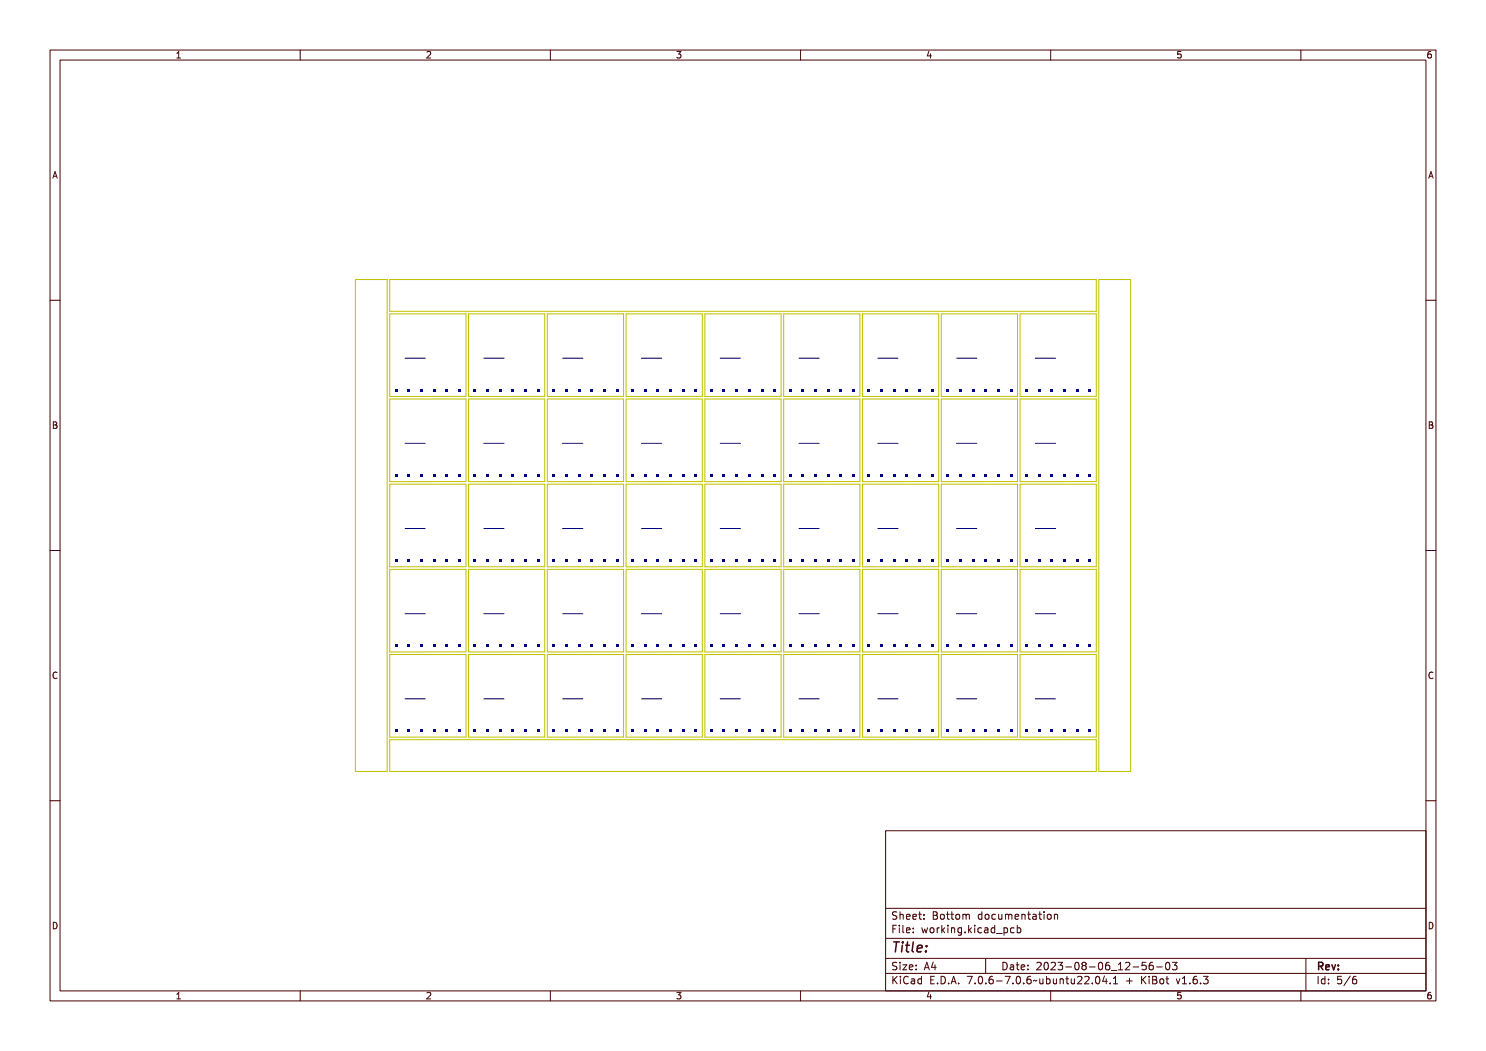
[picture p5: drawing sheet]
<svg xmlns="http://www.w3.org/2000/svg" width="297mm" height="210mm" viewBox="0 0 297 210" stroke-linecap="round" stroke-linejoin="round" font-family="sans-serif">
<defs><g id="words">
<text font-size="2.7" fill="#480000" x="178" y="190.3">Title:</text>
<g font-size="2" fill="#480000">
<text x="178" y="183.7">Sheet: Bottom documentation</text>
<text x="178" y="186.5">File: working.kicad_pcb</text>
<text x="178" y="193.9">Size: A4</text>
<text x="178" y="196.6">KiCad E.D.A. 7.0.6-7.0.6~ubuntu22.04.1 + KiBot v1.6.3</text>
<text x="200" y="193.9">Date: 2023-08-06_12-56-03</text>
<text x="263" y="196.6">Id: 5/6</text>
<text x="263" y="193.9">Rev:</text>
</g>
<g font-size="1.7" fill="#480000">
<text x="35" y="11.7">1</text>
<text x="85" y="11.7">2</text>
<text x="135" y="11.7">3</text>
<text x="185" y="11.7">4</text>
<text x="235" y="11.7">5</text>
<text x="285" y="11.7">6</text>
<text x="10.5" y="35.7">A</text>
<text x="285.5" y="35.7">A</text>
<text x="10.5" y="85.6">B</text>
<text x="285.5" y="85.6">B</text>
<text x="10.5" y="135.7">C</text>
<text x="285.5" y="135.7">C</text>
<text x="10.5" y="185.6">D</text>
<text x="285.5" y="185.6">D</text>
<text x="35" y="199.7">1</text>
<text x="85" y="199.7">2</text>
<text x="135" y="199.7">3</text>
<text x="185" y="199.7">4</text>
<text x="235" y="199.7">5</text>
<text x="285" y="199.7">6</text>
</g>
</g></defs>
<g fill="#000084">
<path d="M107.4 77.7h.5v.5h-.5z" fill-rule="evenodd"/>
<path d="M104.8 77.7h.5v.5h-.5z" fill-rule="evenodd"/>
<path d="M102.3 77.7h.5v.5h-.5z" fill-rule="evenodd"/>
<path d="M99.7 77.7h.5v.5h-.5z" fill-rule="evenodd"/>
<path d="M97.2 77.7h.5v.5h-.5z" fill-rule="evenodd"/>
<path d="M94.7 77.7h.5v.5h-.5z" fill-rule="evenodd"/>
<path d="M123.1 128.8h.5v.5h-.5z" fill-rule="evenodd"/>
<path d="M120.6 128.8h.5v.5h-.5z" fill-rule="evenodd"/>
<path d="M118 128.8h.5v.5h-.5z" fill-rule="evenodd"/>
<path d="M115.5 128.8h.5v.5h-.5z" fill-rule="evenodd"/>
<path d="M112.9 128.8h.5v.5h-.5z" fill-rule="evenodd"/>
<path d="M110.4 128.8h.5v.5h-.5z" fill-rule="evenodd"/>
<path d="M186.1 128.8h.5v.5h-.5z" fill-rule="evenodd"/>
<path d="M183.6 128.8h.5v.5h-.5z" fill-rule="evenodd"/>
<path d="M181 128.8h.5v.5h-.5z" fill-rule="evenodd"/>
<path d="M178.5 128.8h.5v.5h-.5z" fill-rule="evenodd"/>
<path d="M175.9 128.8h.5v.5h-.5z" fill-rule="evenodd"/>
<path d="M173.4 128.8h.5v.5h-.5z" fill-rule="evenodd"/>
<path d="M154.6 111.7h.5v.5h-.5z" fill-rule="evenodd"/>
<path d="M152.1 111.7h.5v.5h-.5z" fill-rule="evenodd"/>
<path d="M149.5 111.7h.5v.5h-.5z" fill-rule="evenodd"/>
<path d="M147 111.7h.5v.5h-.5z" fill-rule="evenodd"/>
<path d="M144.4 111.7h.5v.5h-.5z" fill-rule="evenodd"/>
<path d="M141.9 111.7h.5v.5h-.5z" fill-rule="evenodd"/>
<path d="M170.3 145.8h.6v.5h-.6z" fill-rule="evenodd"/>
<path d="M167.8 145.8h.5v.5h-.5z" fill-rule="evenodd"/>
<path d="M165.3 145.8h.5v.5h-.5z" fill-rule="evenodd"/>
<path d="M162.7 145.8h.5v.5h-.5z" fill-rule="evenodd"/>
<path d="M160.2 145.8h.5v.5h-.5z" fill-rule="evenodd"/>
<path d="M157.6 145.8h.6v.5h-.6z" fill-rule="evenodd"/>
<path d="M217.6 111.7h.5v.5h-.5z" fill-rule="evenodd"/>
<path d="M215 111.7h.6v.5h-.6z" fill-rule="evenodd"/>
<path d="M212.5 111.7h.5v.5h-.5z" fill-rule="evenodd"/>
<path d="M210 111.7h.5v.5h-.5z" fill-rule="evenodd"/>
<path d="M207.4 111.7h.5v.5h-.5z" fill-rule="evenodd"/>
<path d="M204.9 111.7h.5v.5h-.5z" fill-rule="evenodd"/>
<path d="M91.6 145.8h.5v.5h-.5z" fill-rule="evenodd"/>
<path d="M89.1 145.8h.5v.5h-.5z" fill-rule="evenodd"/>
<path d="M86.5 145.8h.5v.5h-.5z" fill-rule="evenodd"/>
<path d="M84 145.8h.5v.5h-.5z" fill-rule="evenodd"/>
<path d="M81.4 145.8h.6v.5h-.6z" fill-rule="evenodd"/>
<path d="M78.9 145.8h.5v.5h-.5z" fill-rule="evenodd"/>
<path d="M138.8 94.7h.6v.5h-.6z" fill-rule="evenodd"/>
<path d="M136.3 94.7h.5v.5h-.5z" fill-rule="evenodd"/>
<path d="M133.8 94.7h.5v.5h-.5z" fill-rule="evenodd"/>
<path d="M131.2 94.7h.5v.5h-.5z" fill-rule="evenodd"/>
<path d="M128.7 94.7h.5v.5h-.5z" fill-rule="evenodd"/>
<path d="M126.1 94.7h.6v.5h-.6z" fill-rule="evenodd"/>
<path d="M217.6 94.7h.5v.5h-.5z" fill-rule="evenodd"/>
<path d="M215 94.7h.6v.5h-.6z" fill-rule="evenodd"/>
<path d="M212.5 94.7h.5v.5h-.5z" fill-rule="evenodd"/>
<path d="M210 94.7h.5v.5h-.5z" fill-rule="evenodd"/>
<path d="M207.4 94.7h.5v.5h-.5z" fill-rule="evenodd"/>
<path d="M204.9 94.7h.5v.5h-.5z" fill-rule="evenodd"/>
<path d="M138.8 128.8h.6v.5h-.6z" fill-rule="evenodd"/>
<path d="M136.3 128.8h.5v.5h-.5z" fill-rule="evenodd"/>
<path d="M133.8 128.8h.5v.5h-.5z" fill-rule="evenodd"/>
<path d="M131.2 128.8h.5v.5h-.5z" fill-rule="evenodd"/>
<path d="M128.7 128.8h.5v.5h-.5z" fill-rule="evenodd"/>
<path d="M126.1 128.8h.6v.5h-.6z" fill-rule="evenodd"/>
<path d="M154.6 77.7h.5v.5h-.5z" fill-rule="evenodd"/>
<path d="M152.1 77.7h.5v.5h-.5z" fill-rule="evenodd"/>
<path d="M149.5 77.7h.5v.5h-.5z" fill-rule="evenodd"/>
<path d="M147 77.7h.5v.5h-.5z" fill-rule="evenodd"/>
<path d="M144.4 77.7h.5v.5h-.5z" fill-rule="evenodd"/>
<path d="M141.9 77.7h.5v.5h-.5z" fill-rule="evenodd"/>
<path d="M186.1 94.7h.5v.5h-.5z" fill-rule="evenodd"/>
<path d="M183.6 94.7h.5v.5h-.5z" fill-rule="evenodd"/>
<path d="M181 94.7h.5v.5h-.5z" fill-rule="evenodd"/>
<path d="M178.5 94.7h.5v.5h-.5z" fill-rule="evenodd"/>
<path d="M175.9 94.7h.5v.5h-.5z" fill-rule="evenodd"/>
<path d="M173.4 94.7h.5v.5h-.5z" fill-rule="evenodd"/>
<path d="M138.8 145.8h.6v.5h-.6z" fill-rule="evenodd"/>
<path d="M136.3 145.8h.5v.5h-.5z" fill-rule="evenodd"/>
<path d="M133.8 145.8h.5v.5h-.5z" fill-rule="evenodd"/>
<path d="M131.2 145.8h.5v.5h-.5z" fill-rule="evenodd"/>
<path d="M128.7 145.8h.5v.5h-.5z" fill-rule="evenodd"/>
<path d="M126.1 145.8h.6v.5h-.6z" fill-rule="evenodd"/>
<path d="M123.1 77.7h.5v.5h-.5z" fill-rule="evenodd"/>
<path d="M120.6 77.7h.5v.5h-.5z" fill-rule="evenodd"/>
<path d="M118 77.7h.5v.5h-.5z" fill-rule="evenodd"/>
<path d="M115.5 77.7h.5v.5h-.5z" fill-rule="evenodd"/>
<path d="M112.9 77.7h.5v.5h-.5z" fill-rule="evenodd"/>
<path d="M110.4 77.7h.5v.5h-.5z" fill-rule="evenodd"/>
<path d="M170.3 77.7h.6v.5h-.6z" fill-rule="evenodd"/>
<path d="M167.8 77.7h.5v.5h-.5z" fill-rule="evenodd"/>
<path d="M165.3 77.7h.5v.5h-.5z" fill-rule="evenodd"/>
<path d="M162.7 77.7h.5v.5h-.5z" fill-rule="evenodd"/>
<path d="M160.2 77.7h.5v.5h-.5z" fill-rule="evenodd"/>
<path d="M157.6 77.7h.6v.5h-.6z" fill-rule="evenodd"/>
<path d="M91.6 128.8h.5v.5h-.5z" fill-rule="evenodd"/>
<path d="M89.1 128.8h.5v.5h-.5z" fill-rule="evenodd"/>
<path d="M86.5 128.8h.5v.5h-.5z" fill-rule="evenodd"/>
<path d="M84 128.8h.5v.5h-.5z" fill-rule="evenodd"/>
<path d="M81.4 128.8h.6v.5h-.6z" fill-rule="evenodd"/>
<path d="M78.9 128.8h.5v.5h-.5z" fill-rule="evenodd"/>
<path d="M154.6 145.8h.5v.5h-.5z" fill-rule="evenodd"/>
<path d="M152.1 145.8h.5v.5h-.5z" fill-rule="evenodd"/>
<path d="M149.5 145.8h.5v.5h-.5z" fill-rule="evenodd"/>
<path d="M147 145.8h.5v.5h-.5z" fill-rule="evenodd"/>
<path d="M144.4 145.8h.5v.5h-.5z" fill-rule="evenodd"/>
<path d="M141.9 145.8h.5v.5h-.5z" fill-rule="evenodd"/>
<path d="M217.6 77.7h.5v.5h-.5z" fill-rule="evenodd"/>
<path d="M215 77.7h.6v.5h-.6z" fill-rule="evenodd"/>
<path d="M212.5 77.7h.5v.5h-.5z" fill-rule="evenodd"/>
<path d="M210 77.7h.5v.5h-.5z" fill-rule="evenodd"/>
<path d="M207.4 77.7h.5v.5h-.5z" fill-rule="evenodd"/>
<path d="M204.9 77.7h.5v.5h-.5z" fill-rule="evenodd"/>
<path d="M201.8 111.7h.5v.5h-.5z" fill-rule="evenodd"/>
<path d="M199.3 111.7h.5v.5h-.5z" fill-rule="evenodd"/>
<path d="M196.8 111.7h.5v.5h-.5z" fill-rule="evenodd"/>
<path d="M194.2 111.7h.5v.5h-.5z" fill-rule="evenodd"/>
<path d="M191.7 111.7h.5v.5h-.5z" fill-rule="evenodd"/>
<path d="M189.1 111.7h.5v.5h-.5z" fill-rule="evenodd"/>
<path d="M154.6 94.7h.5v.5h-.5z" fill-rule="evenodd"/>
<path d="M152.1 94.7h.5v.5h-.5z" fill-rule="evenodd"/>
<path d="M149.5 94.7h.5v.5h-.5z" fill-rule="evenodd"/>
<path d="M147 94.7h.5v.5h-.5z" fill-rule="evenodd"/>
<path d="M144.4 94.7h.5v.5h-.5z" fill-rule="evenodd"/>
<path d="M141.9 94.7h.5v.5h-.5z" fill-rule="evenodd"/>
<path d="M170.3 111.7h.6v.5h-.6z" fill-rule="evenodd"/>
<path d="M167.8 111.7h.5v.5h-.5z" fill-rule="evenodd"/>
<path d="M165.3 111.7h.5v.5h-.5z" fill-rule="evenodd"/>
<path d="M162.7 111.7h.5v.5h-.5z" fill-rule="evenodd"/>
<path d="M160.2 111.7h.5v.5h-.5z" fill-rule="evenodd"/>
<path d="M157.6 111.7h.6v.5h-.6z" fill-rule="evenodd"/>
<path d="M91.6 94.7h.5v.5h-.5z" fill-rule="evenodd"/>
<path d="M89.1 94.7h.5v.5h-.5z" fill-rule="evenodd"/>
<path d="M86.5 94.7h.5v.5h-.5z" fill-rule="evenodd"/>
<path d="M84 94.7h.5v.5h-.5z" fill-rule="evenodd"/>
<path d="M81.4 94.7h.6v.5h-.6z" fill-rule="evenodd"/>
<path d="M78.9 94.7h.5v.5h-.5z" fill-rule="evenodd"/>
<path d="M170.3 128.8h.6v.5h-.6z" fill-rule="evenodd"/>
<path d="M167.8 128.8h.5v.5h-.5z" fill-rule="evenodd"/>
<path d="M165.3 128.8h.5v.5h-.5z" fill-rule="evenodd"/>
<path d="M162.7 128.8h.5v.5h-.5z" fill-rule="evenodd"/>
<path d="M160.2 128.8h.5v.5h-.5z" fill-rule="evenodd"/>
<path d="M157.6 128.8h.6v.5h-.6z" fill-rule="evenodd"/>
<path d="M217.6 128.8h.5v.5h-.5z" fill-rule="evenodd"/>
<path d="M215 128.8h.6v.5h-.6z" fill-rule="evenodd"/>
<path d="M212.5 128.8h.5v.5h-.5z" fill-rule="evenodd"/>
<path d="M210 128.8h.5v.5h-.5z" fill-rule="evenodd"/>
<path d="M207.4 128.8h.5v.5h-.5z" fill-rule="evenodd"/>
<path d="M204.9 128.8h.5v.5h-.5z" fill-rule="evenodd"/>
<path d="M107.4 94.7h.5v.5h-.5z" fill-rule="evenodd"/>
<path d="M104.8 94.7h.5v.5h-.5z" fill-rule="evenodd"/>
<path d="M102.3 94.7h.5v.5h-.5z" fill-rule="evenodd"/>
<path d="M99.7 94.7h.5v.5h-.5z" fill-rule="evenodd"/>
<path d="M97.2 94.7h.5v.5h-.5z" fill-rule="evenodd"/>
<path d="M94.7 94.7h.5v.5h-.5z" fill-rule="evenodd"/>
<path d="M186.1 145.8h.5v.5h-.5z" fill-rule="evenodd"/>
<path d="M183.6 145.8h.5v.5h-.5z" fill-rule="evenodd"/>
<path d="M181 145.8h.5v.5h-.5z" fill-rule="evenodd"/>
<path d="M178.5 145.8h.5v.5h-.5z" fill-rule="evenodd"/>
<path d="M175.9 145.8h.5v.5h-.5z" fill-rule="evenodd"/>
<path d="M173.4 145.8h.5v.5h-.5z" fill-rule="evenodd"/>
<path d="M170.3 94.7h.6v.5h-.6z" fill-rule="evenodd"/>
<path d="M167.8 94.7h.5v.5h-.5z" fill-rule="evenodd"/>
<path d="M165.3 94.7h.5v.5h-.5z" fill-rule="evenodd"/>
<path d="M162.7 94.7h.5v.5h-.5z" fill-rule="evenodd"/>
<path d="M160.2 94.7h.5v.5h-.5z" fill-rule="evenodd"/>
<path d="M157.6 94.7h.6v.5h-.6z" fill-rule="evenodd"/>
<path d="M123.1 145.8h.5v.5h-.5z" fill-rule="evenodd"/>
<path d="M120.6 145.8h.5v.5h-.5z" fill-rule="evenodd"/>
<path d="M118 145.8h.5v.5h-.5z" fill-rule="evenodd"/>
<path d="M115.5 145.8h.5v.5h-.5z" fill-rule="evenodd"/>
<path d="M112.9 145.8h.5v.5h-.5z" fill-rule="evenodd"/>
<path d="M110.4 145.8h.5v.5h-.5z" fill-rule="evenodd"/>
<path d="M107.4 111.7h.5v.5h-.5z" fill-rule="evenodd"/>
<path d="M104.8 111.7h.5v.5h-.5z" fill-rule="evenodd"/>
<path d="M102.3 111.7h.5v.5h-.5z" fill-rule="evenodd"/>
<path d="M99.7 111.7h.5v.5h-.5z" fill-rule="evenodd"/>
<path d="M97.2 111.7h.5v.5h-.5z" fill-rule="evenodd"/>
<path d="M94.7 111.7h.5v.5h-.5z" fill-rule="evenodd"/>
<path d="M201.8 77.7h.5v.5h-.5z" fill-rule="evenodd"/>
<path d="M199.3 77.7h.5v.5h-.5z" fill-rule="evenodd"/>
<path d="M196.8 77.7h.5v.5h-.5z" fill-rule="evenodd"/>
<path d="M194.2 77.7h.5v.5h-.5z" fill-rule="evenodd"/>
<path d="M191.7 77.7h.5v.5h-.5z" fill-rule="evenodd"/>
<path d="M189.1 77.7h.5v.5h-.5z" fill-rule="evenodd"/>
<path d="M107.4 128.8h.5v.5h-.5z" fill-rule="evenodd"/>
<path d="M104.8 128.8h.5v.5h-.5z" fill-rule="evenodd"/>
<path d="M102.3 128.8h.5v.5h-.5z" fill-rule="evenodd"/>
<path d="M99.7 128.8h.5v.5h-.5z" fill-rule="evenodd"/>
<path d="M97.2 128.8h.5v.5h-.5z" fill-rule="evenodd"/>
<path d="M94.7 128.8h.5v.5h-.5z" fill-rule="evenodd"/>
<path d="M138.8 111.7h.6v.5h-.6z" fill-rule="evenodd"/>
<path d="M136.3 111.7h.5v.5h-.5z" fill-rule="evenodd"/>
<path d="M133.8 111.7h.5v.5h-.5z" fill-rule="evenodd"/>
<path d="M131.2 111.7h.5v.5h-.5z" fill-rule="evenodd"/>
<path d="M128.7 111.7h.5v.5h-.5z" fill-rule="evenodd"/>
<path d="M126.1 111.7h.6v.5h-.6z" fill-rule="evenodd"/>
<path d="M201.8 94.7h.5v.5h-.5z" fill-rule="evenodd"/>
<path d="M199.3 94.7h.5v.5h-.5z" fill-rule="evenodd"/>
<path d="M196.8 94.7h.5v.5h-.5z" fill-rule="evenodd"/>
<path d="M194.2 94.7h.5v.5h-.5z" fill-rule="evenodd"/>
<path d="M191.7 94.7h.5v.5h-.5z" fill-rule="evenodd"/>
<path d="M189.1 94.7h.5v.5h-.5z" fill-rule="evenodd"/>
<path d="M107.4 145.8h.5v.5h-.5z" fill-rule="evenodd"/>
<path d="M104.8 145.8h.5v.5h-.5z" fill-rule="evenodd"/>
<path d="M102.3 145.8h.5v.5h-.5z" fill-rule="evenodd"/>
<path d="M99.7 145.8h.5v.5h-.5z" fill-rule="evenodd"/>
<path d="M97.2 145.8h.5v.5h-.5z" fill-rule="evenodd"/>
<path d="M94.7 145.8h.5v.5h-.5z" fill-rule="evenodd"/>
<path d="M217.6 145.8h.5v.5h-.5z" fill-rule="evenodd"/>
<path d="M215 145.8h.6v.5h-.6z" fill-rule="evenodd"/>
<path d="M212.5 145.8h.5v.5h-.5z" fill-rule="evenodd"/>
<path d="M210 145.8h.5v.5h-.5z" fill-rule="evenodd"/>
<path d="M207.4 145.8h.5v.5h-.5z" fill-rule="evenodd"/>
<path d="M204.9 145.8h.5v.5h-.5z" fill-rule="evenodd"/>
<path d="M201.8 145.8h.5v.5h-.5z" fill-rule="evenodd"/>
<path d="M199.3 145.8h.5v.5h-.5z" fill-rule="evenodd"/>
<path d="M196.8 145.8h.5v.5h-.5z" fill-rule="evenodd"/>
<path d="M194.2 145.8h.5v.5h-.5z" fill-rule="evenodd"/>
<path d="M191.7 145.8h.5v.5h-.5z" fill-rule="evenodd"/>
<path d="M189.1 145.8h.5v.5h-.5z" fill-rule="evenodd"/>
<path d="M91.6 77.7h.5v.5h-.5z" fill-rule="evenodd"/>
<path d="M89.1 77.7h.5v.5h-.5z" fill-rule="evenodd"/>
<path d="M86.5 77.7h.5v.5h-.5z" fill-rule="evenodd"/>
<path d="M84 77.7h.5v.5h-.5z" fill-rule="evenodd"/>
<path d="M81.4 77.7h.6v.5h-.6z" fill-rule="evenodd"/>
<path d="M78.9 77.7h.5v.5h-.5z" fill-rule="evenodd"/>
<path d="M154.6 128.8h.5v.5h-.5z" fill-rule="evenodd"/>
<path d="M152.1 128.8h.5v.5h-.5z" fill-rule="evenodd"/>
<path d="M149.5 128.8h.5v.5h-.5z" fill-rule="evenodd"/>
<path d="M147 128.8h.5v.5h-.5z" fill-rule="evenodd"/>
<path d="M144.4 128.8h.5v.5h-.5z" fill-rule="evenodd"/>
<path d="M141.9 128.8h.5v.5h-.5z" fill-rule="evenodd"/>
<path d="M138.8 77.7h.6v.5h-.6z" fill-rule="evenodd"/>
<path d="M136.3 77.7h.5v.5h-.5z" fill-rule="evenodd"/>
<path d="M133.8 77.7h.5v.5h-.5z" fill-rule="evenodd"/>
<path d="M131.2 77.7h.5v.5h-.5z" fill-rule="evenodd"/>
<path d="M128.7 77.7h.5v.5h-.5z" fill-rule="evenodd"/>
<path d="M126.1 77.7h.6v.5h-.6z" fill-rule="evenodd"/>
<path d="M123.1 111.7h.5v.5h-.5z" fill-rule="evenodd"/>
<path d="M120.6 111.7h.5v.5h-.5z" fill-rule="evenodd"/>
<path d="M118 111.7h.5v.5h-.5z" fill-rule="evenodd"/>
<path d="M115.5 111.7h.5v.5h-.5z" fill-rule="evenodd"/>
<path d="M112.9 111.7h.5v.5h-.5z" fill-rule="evenodd"/>
<path d="M110.4 111.7h.5v.5h-.5z" fill-rule="evenodd"/>
<path d="M91.6 111.7h.5v.5h-.5z" fill-rule="evenodd"/>
<path d="M89.1 111.7h.5v.5h-.5z" fill-rule="evenodd"/>
<path d="M86.5 111.7h.5v.5h-.5z" fill-rule="evenodd"/>
<path d="M84 111.7h.5v.5h-.5z" fill-rule="evenodd"/>
<path d="M81.4 111.7h.6v.5h-.6z" fill-rule="evenodd"/>
<path d="M78.9 111.7h.5v.5h-.5z" fill-rule="evenodd"/>
<path d="M186.1 77.7h.5v.5h-.5z" fill-rule="evenodd"/>
<path d="M183.6 77.7h.5v.5h-.5z" fill-rule="evenodd"/>
<path d="M181 77.7h.5v.5h-.5z" fill-rule="evenodd"/>
<path d="M178.5 77.7h.5v.5h-.5z" fill-rule="evenodd"/>
<path d="M175.9 77.7h.5v.5h-.5z" fill-rule="evenodd"/>
<path d="M173.4 77.7h.5v.5h-.5z" fill-rule="evenodd"/>
<path d="M186.1 111.7h.5v.5h-.5z" fill-rule="evenodd"/>
<path d="M183.6 111.7h.5v.5h-.5z" fill-rule="evenodd"/>
<path d="M181 111.7h.5v.5h-.5z" fill-rule="evenodd"/>
<path d="M178.5 111.7h.5v.5h-.5z" fill-rule="evenodd"/>
<path d="M175.9 111.7h.5v.5h-.5z" fill-rule="evenodd"/>
<path d="M173.4 111.7h.5v.5h-.5z" fill-rule="evenodd"/>
<path d="M201.8 128.8h.5v.5h-.5z" fill-rule="evenodd"/>
<path d="M199.3 128.8h.5v.5h-.5z" fill-rule="evenodd"/>
<path d="M196.8 128.8h.5v.5h-.5z" fill-rule="evenodd"/>
<path d="M194.2 128.8h.5v.5h-.5z" fill-rule="evenodd"/>
<path d="M191.7 128.8h.5v.5h-.5z" fill-rule="evenodd"/>
<path d="M189.1 128.8h.5v.5h-.5z" fill-rule="evenodd"/>
<path d="M123.1 94.7h.5v.5h-.5z" fill-rule="evenodd"/>
<path d="M120.6 94.7h.5v.5h-.5z" fill-rule="evenodd"/>
<path d="M118 94.7h.5v.5h-.5z" fill-rule="evenodd"/>
<path d="M115.5 94.7h.5v.5h-.5z" fill-rule="evenodd"/>
<path d="M112.9 94.7h.5v.5h-.5z" fill-rule="evenodd"/>
<path d="M110.4 94.7h.5v.5h-.5z" fill-rule="evenodd"/>
</g>
<g fill="none" stroke="#c2c200" stroke-width=".2">
<path d="M71 55.9h6.4v98.3h-6.4zM77.9 55.9h141.2v6.3h-141.2zM219.6 55.9h6.4v98.3h-6.4zM77.9 62.7h15.2v16.5h-15.2zM77.9 79.7h15.2v16.5h-15.2zM93.6 62.7h15.3v16.5h-15.3zM93.6 79.7h15.3v16.5h-15.3zM109.4 62.7h15.2v16.5h-15.2zM109.4 79.7h15.2v16.5h-15.2zM125.1 62.7h15.3v16.5h-15.3zM125.1 79.7h15.3v16.5h-15.3zM140.9 62.7h15.2v16.5h-15.2z"/>
<path d="M140.9 79.7h15.2v16.5h-15.2zM156.6 62.7h15.3v16.5h-15.3zM156.6 79.7h15.3v16.5h-15.3zM172.4 62.7h15.2v16.5h-15.2zM172.4 79.7h15.2v16.5h-15.2zM188.1 62.7h15.3v16.5h-15.3zM188.1 79.7h15.3v16.5h-15.3zM203.9 62.7h15.2v16.5h-15.2zM203.9 79.7h15.2v16.5h-15.2zM77.9 96.7h15.2v16.5l-15.2 .1zM93.6 96.7h15.3v16.5l-15.3 .1zM109.4 96.7h15.2v16.5l-15.2 .1z"/>
<path d="M125.1 96.7h15.3v16.5l-15.3 .1zM140.9 96.7h15.2v16.5l-15.2 .1zM156.6 96.7h15.3v16.5l-15.3 .1zM172.4 96.7h15.2v16.5l-15.2 .1zM188.1 96.7h15.3v16.5l-15.3 .1zM203.9 96.7h15.2v16.5l-15.2 .1zM77.9 113.8h15.2v16.5h-15.2zM93.6 113.8h15.3v16.5h-15.3zM109.4 113.8h15.2v16.5h-15.2zM125.1 113.8h15.3v16.5h-15.3zM140.9 113.8h15.2v16.5h-15.2zM156.6 113.8h15.3v16.5h-15.3z"/>
<path d="M172.4 113.8h15.2v16.5h-15.2zM188.1 113.8h15.3v16.5h-15.3zM203.9 113.8h15.2v16.5h-15.2zM77.9 130.8h15.2v16.5h-15.2zM93.6 130.8h15.3v16.5h-15.3zM109.4 130.8h15.2v16.5h-15.2zM125.1 130.8h15.3v16.5h-15.3zM140.9 130.8h15.2v16.5h-15.2zM156.6 130.8h15.3v16.5h-15.3zM172.4 130.8h15.2v16.5h-15.2zM188.1 130.8h15.3v16.5h-15.3zM203.9 130.8h15.2v16.5h-15.2z"/>
<path d="M77.9 147.8h141.2v6.4h-141.2z"/>
</g>
<g fill="none" stroke="#000084" stroke-width=".2">
<path d="M81 71.6h4M96.7 71.6h4M112.5 71.6h4M128.2 71.6h4M143.9 71.6h4.1M159.7 71.6h4M175.4 71.6h4.1M191.2 71.6h4M206.9 71.6h4.1M81 88.6h4M96.7 88.6h4M112.5 88.6h4"/>
<path d="M128.2 88.6h4M143.9 88.6h4.1M159.7 88.6h4M175.4 88.6h4.1M191.2 88.6h4M206.9 88.6h4.1M81 105.6h4M96.7 105.6h4M112.5 105.6h4M128.2 105.6h4M143.9 105.6h4.1M159.7 105.6h4"/>
<path d="M175.4 105.6h4.1M191.2 105.6h4M206.9 105.6h4.1M81 122.6h4M81 139.6h4M96.7 122.6h4M96.7 139.6h4M112.5 122.6h4M112.5 139.6h4M128.2 122.6h4M128.2 139.6h4M143.9 122.6h4.1"/>
<path d="M143.9 139.6h4.1M159.7 122.6h4M159.7 139.6h4M175.4 122.6h4.1M175.4 139.6h4.1M191.2 122.6h4M191.2 139.6h4M206.9 122.6h4.1M206.9 139.6h4.1"/>
</g>
<g fill="none" stroke="#480000" stroke-width=".2">
<path d="M10 10h277v190h-277zM12 12h273v186h-273zM60 10v2M110 10v2M160 10v2M210 10v2M260 10v2M10 60h2M285 60h2M10 110h2M285 110h2M10 160h2"/>
<path d="M285 160h2M177 166h108v32h-108zM60 198v2M110 198v2M160 198v2M177 181.5h108M177 187.5h108M177 191.5h108M177 194.5h108M178.1 195.2h.2v.6l.6-.6h.3l-.6 .6 .6 .8h-.2l-.5-.7-.2 .2v.5h-.2zM178.2 185h.9v.2h-.7v.4h.6v.2h-.6v.7h-.2zM178.3 182.4l.5-.1h.2v.2a.31 .31 0 0 0-.5-.1 .31 .31 0 0 0 0 .5 .5 .5 0 0 1 .6 .6 .5 .5 0 0 1-.8 .2l-.1-.2a.34 .34 0 0 0 .4 .1 .34 .34 0 0 0 .1-.5 .47 .47 0 0 1-.5-.2 .47 .47 0 0 1 .1-.5z"/>
<path d="M178.3 192.5l.5-.1h.2v.2a.31 .31 0 0 0-.5-.1 .31 .31 0 0 0 0 .5 .5 .5 0 0 1 .6 .6 .5 .5 0 0 1-.8 .2l-.1-.2a.34 .34 0 0 0 .4 .1 .34 .34 0 0 0 .1-.5 .47 .47 0 0 1-.5-.2 .47 .47 0 0 1 .1-.5zM179.4 182.2h.2v.6a.35 .35 0 0 1 .4-.1 .35 .35 0 0 1 .2 .4v.6h-.2v-.8h-.4v.8h-.2zM179.5 185.4h.4v.9h.4v.2h-.9v-.2h.3v-.8h-.2zM179.5 192.8h.4v.9h.4v.1h-.9v-.1h.3v-.8h-.2zM179.5 195.6h.4v.9h.4v.1h-.9v-.1h.3v-.8h-.2zM179.7 184.9h.2v.3h-.2zM179.7 192.3h.2v.3h-.2zM179.7 195.1h.2v.3h-.2zM180.6 184.9h.4v1.3l.4 .1v.2l-.5-.2v-1.2h-.3zM180.6 192.8h.8l-.6 .9h.6v.1h-.8l.6-.9h-.6zM180.7 182.8l.1-.1a.49 .49 0 0 1 .5 0 .49 .49 0 0 1 .2 .5h-.8a.42 .42 0 0 0 .3 .4 .42 .42 0 0 0 .4-.1 .47 .47 0 0 1-.4 .3 .47 .47 0 0 1-.4-.3zM180.7 195.4a.4 .4 0 0 1 .4-.3 .4 .4 0 0 1 .4 .3 .56 .56 0 0 0-.8 .4 .56 .56 0 0 0 .5 .7l.3-.1a.43 .43 0 0 1-.5 .3 .43 .43 0 0 1-.4-.4v-.6z"/>
<path d="M180.8 182.9l.4-.1 .1 .3h-.6zM181.8 195.6l.3-.1a.43 .43 0 0 1 .5 .5v.6h-.1v-.1a.38 .38 0 0 1-.5 .2 .38 .38 0 0 1-.2-.5 .38 .38 0 0 1 .4-.2h.3a.35 .35 0 0 0-.3-.4 .35 .35 0 0 0-.4 .2zM181.9 182.8l.1-.1a.49 .49 0 0 1 .5 0 .49 .49 0 0 1 .2 .5h-.8a.42 .42 0 0 0 .3 .4 .42 .42 0 0 0 .5-.1 .47 .47 0 0 1-.5 .3 .47 .47 0 0 1-.4-.3zM181.9 185.5l.1-.1a.49 .49 0 0 1 .5 0 .49 .49 0 0 1 .2 .5h-.8a.42 .42 0 0 0 .3 .4 .42 .42 0 0 0 .5-.1 .47 .47 0 0 1-.5 .3 .47 .47 0 0 1-.4-.3zM181.9 192.9l.1-.1a.49 .49 0 0 1 .5 0 .49 .49 0 0 1 .2 .5h-.8a.42 .42 0 0 0 .3 .4 .42 .42 0 0 0 .5-.1 .47 .47 0 0 1-.5 .3 .47 .47 0 0 1-.4-.3zM182 196.2l.5-.1a.31 .31 0 0 1-.2 .4 .31 .31 0 0 1-.4-.1zM182 182.9l.4-.1 .1 .3h-.6zM182 185.6l.4-.1 .1 .3h-.6zM182 193l.4-.1 .1 .3h-.6zM183 195.7l.4-.2 .2 .2v-.6h.2v1.5h-.2v-.1a.42 .42 0 0 1-.5 .1 .42 .42 0 0 1-.2-.5zM183.2 195.8l.1-.1a.4 .4 0 0 1 .3 .4 .4 .4 0 0 1-.3 .4l-.2-.2zM183.2 182.3h.2v.4h.4v.1h-.4v.7l.4 .1v.1h-.4l-.1-.1-.1-.8h-.3v-.1h.3z"/>
<path d="M183.3 185.4h.2v.3h-.2zM183.3 186.2h.2v.3h-.2zM183.3 192.8h.2v.3h-.2zM183.3 193.6h.2v.2h-.2zM184.5 182.7h.2v.3h-.2zM184.5 183.5h.2v.2h-.2zM185.2 185.4h.2l.2 .8 .1-.5h.2l.2 .5 .1-.8h.2l-.2 1.1h-.2l-.2-.7-.2 .7h-.1zM185.4 195.2h.9v.2h-.7v.4h.6v.2h-.6v.5h.7v.1h-.9zM185.7 192.4h.2l.5 1.4h-.2l-.1-.3h-.5l-.1 .3h-.2zM185.8 192.6l.2 .7h-.4zM186.6 182.3h.4a.35 .35 0 0 1 .5 .2 .35 .35 0 0 1-.3 .5 .41 .41 0 0 1 .3 .5 .41 .41 0 0 1-.5 .2h-.4zM186.8 183.1h.2a.27 .27 0 0 1 .3 .2 .27 .27 0 0 1-.3 .3h-.2z"/>
<path d="M186.8 182.5h.2a.23 .23 0 0 1 .3 .2 .23 .23 0 0 1-.3 .2h-.2zM186.8 185.6l.1-.1a.39 .39 0 0 1 .4 .4 .39 .39 0 0 1-.4 .4l-.1-.2zM186.9 196.4h.2v.2h-.2zM187.1 192.4h.2v.9h.2v.2h-.2v.3h-.2v-.3h-.6zM187.1 192.6v.7h-.4zM187.8 195.2a.76 .76 0 0 1 .9 .7 .76 .76 0 0 1-.9 .7zM188 195.4a.57 .57 0 0 1 .5 .5 .57 .57 0 0 1-.5 .6zM188 185.4h.2v.2v-.1a.29 .29 0 0 1 .3-.2 .29 .29 0 0 1 .3 .3 .37 .37 0 0 0-.5-.1 .37 .37 0 0 0-.1 .4v.6h-.2zM188 182.9l.1-.1a.39 .39 0 0 1 .4 .4 .39 .39 0 0 1-.4 .4l-.1-.2zM189.1 184.9h.1v.9l.5-.4h.2l-.4 .4 .5 .7h-.2l-.4-.6-.2 .1v.5h-.1zM189.2 182.3h.2v.4h.4v.1h-.4v.7l.4 .1v.1h-.4l-.1-.1-.1-.8h-.2v-.1h.2zM189.3 196.4h.3v.2h-.3z"/>
<path d="M190.3 185.4h.4v.9h.4v.2h-.9v-.2h.4v-.8h-.3zM190.5 182.3h.1v.4h.4v.1h-.4v.7l.4 .1v.1h-.4l-.1-.1v-.8h-.3v-.1h.3zM190.5 195.2h.3l.4 1.4h-.2l-.1-.3h-.5l-.1 .3h-.2zM190.6 184.9h.1v.3h-.1zM190.6 195.4l.2 .7h-.4zM191.4 185.4h.2v.1a.35 .35 0 0 1 .4-.1 .35 .35 0 0 1 .3 .4v.7h-.2l-.1-.9h-.3l-.1 .9h-.2zM191.6 182.9l.1-.1a.39 .39 0 0 1 .4 .4 .39 .39 0 0 1-.4 .4l-.1-.2zM191.7 196.4h.3v.2h-.3zM192.5 182.7l.6 .1 .3-.1 .1 1h-.1l-.1-.9-.2 .1v.8h-.1l-.2-.9-.1 .9h-.2zM192.7 185.5l.3-.2 .3 .2v-.1h.2v1a.53 .53 0 0 1-.8 .4v-.2a.36 .36 0 0 0 .4 .1 .36 .36 0 0 0 .2-.4l-.1 .1a.53 .53 0 0 1-.7-.3 .53 .53 0 0 1 .2-.6zM192.8 185.6l.1-.1a.39 .39 0 0 1 .4 .4 .39 .39 0 0 1-.4 .4l-.1-.2zM193.8 195.2h.9l-.5 1.4h-.2l.5-1.2h-.7z"/>
<path d="M194.1 186.2h.3v.3h-.3zM195.1 182.8l.3-.2 .3 .2v-.6h.2v1.5h-.2v-.1a.42 .42 0 0 1-.6 .1 .42 .42 0 0 1-.1-.5zM195.1 184.9h.2v.9l.4-.4h.3l-.5 .4 .5 .7h-.2l-.4-.6-.1 .1v.5h-.2zM195.2 182.9l.1-.1a.4 .4 0 0 1 .4 .4 .4 .4 0 0 1-.4 .4l-.1-.2zM195.3 196.4h.3v.2h-.3zM196.3 185.4h.5v.9h.3v.2h-.9v-.2h.4v-.8h-.3zM196.3 195.4a.57 .57 0 0 1 .7 0 .57 .57 0 0 1 .1 .8 .5 .5 0 0 1-.6 .5 .5 .5 0 0 1-.3-.8zM196.4 182.9l.1-.1a.39 .39 0 0 1 .4 .4 .39 .39 0 0 1-.4 .4l-.1-.2zM196.5 195.4a.61 .61 0 0 1 .4 1l-.1 .1a.61 .61 0 0 1-.4-1zM196.6 184.9h.2v.3h-.2zM197 191.5v3M197.6 182.8a.39 .39 0 0 1 .4-.2 .39 .39 0 0 1 .3 .3 .4 .4 0 0 0-.6 0 .4 .4 0 0 0 0 .6 .4 .4 0 0 0 .6 0 .45 .45 0 0 1-.6 .3 .45 .45 0 0 1-.3-.6z"/>
<path d="M197.6 185.5a.39 .39 0 0 1 .4-.2 .39 .39 0 0 1 .3 .3 .4 .4 0 0 0-.6 0 .4 .4 0 0 0 0 .6 .4 .4 0 0 0 .6 0 .45 .45 0 0 1-.6 .3 .45 .45 0 0 1-.3-.6zM197.7 196.4h.3v.2h-.3zM198.6 182.7h.2v.8l.2 .1 .3-.2v-.7h.2v1h-.2v-.1a.35 .35 0 0 1-.4 .2 .35 .35 0 0 1-.3-.5zM198.7 185.4l.2-.1a.43 .43 0 0 1 .6 .5v.7h-.2v-.2a.38 .38 0 0 1-.5 .2 .38 .38 0 0 1-.2-.5 .38 .38 0 0 1 .5-.2h.2a.35 .35 0 0 0-.3-.4 .35 .35 0 0 0-.3 .2zM198.7 195.4a.38 .38 0 0 1 .4-.3 .38 .38 0 0 1 .3 .3 .43 .43 0 0 0-.5 0 .43 .43 0 0 0-.1 .5 .46 .46 0 0 1 .7 .1 .46 .46 0 0 1-.2 .6 .46 .46 0 0 1-.7-.2zM198.8 186l.5-.1a.31 .31 0 0 1-.1 .4 .31 .31 0 0 1-.4-.1zM199.8 182.7l.5 .1 .3-.1 .2 1h-.2l-.1-.9-.1 .1-.1 .8h-.1l-.1-.9-.2 .9h-.1zM199.9 185.5l.3-.2 .3 .2v-.6h.2v1.6h-.2v-.2a.42 .42 0 0 1-.5 .1 .42 .42 0 0 1-.2-.5zM200 196h.5v.2h-.5zM200 185.6l.1-.1a.39 .39 0 0 1 .4 .4 .39 .39 0 0 1-.4 .4l-.1-.2zM200.1 192.4a.76 .76 0 0 1 1 .7 .76 .76 0 0 1-1 .7zM200.3 192.6a.57 .57 0 0 1 .6 .5 .57 .57 0 0 1-.6 .6z"/>
<path d="M200.9 186.8l1.2 .1zM201 195.2h.9l-.5 1.4h-.2l.5-1.2h-.7zM201.1 182.8l.2-.1a.49 .49 0 0 1 .5 0 .49 .49 0 0 1 .1 .5h-.7a.42 .42 0 0 0 .2 .4 .42 .42 0 0 0 .5-.1 .47 .47 0 0 1-.4 .3 .47 .47 0 0 1-.5-.3zM201.3 182.9l.3-.1 .2 .3h-.6zM201.4 192.8l.3-.1a.43 .43 0 0 1 .5 .5v.6h-.1v-.1a.38 .38 0 0 1-.5 .2 .38 .38 0 0 1-.2-.5 .38 .38 0 0 1 .4-.2h.3a.35 .35 0 0 0-.3-.4 .35 .35 0 0 0-.4 .2zM201.6 193.4l.5-.1a.31 .31 0 0 1-.2 .4 .31 .31 0 0 1-.4-.1zM202.2 185.4h.2v.1a.53 .53 0 0 1 .8 .3 .53 .53 0 0 1-.6 .7l-.2-.2v.6h-.2zM202.3 182.7h.1v.1a.35 .35 0 0 1 .5-.1 .35 .35 0 0 1 .2 .4v.6h-.2v-.8h-.4l-.1 .8h-.1zM202.5 185.6l.1-.1a.4 .4 0 0 1 .4 .4 .4 .4 0 0 1-.4 .4l-.2-.2zM202.5 196.4h.3v.2h-.3zM202.8 192.4h.2v.4h.4v.1h-.4v.7l.4 .1v.1h-.4l-.2-.1v-.8h-.3v-.1h.3zM203.5 195.4a.57 .57 0 0 1 .8 0 .57 .57 0 0 1 0 .8 .5 .5 0 0 1-.6 .5 .5 .5 0 0 1-.3-.8z"/>
<path d="M203.6 185.5a.39 .39 0 0 1 .4-.2 .39 .39 0 0 1 .3 .3 .4 .4 0 0 0-.5 0 .4 .4 0 0 0 0 .6 .4 .4 0 0 0 .5 0 .45 .45 0 0 1-.6 .3 .45 .45 0 0 1-.2-.6zM203.7 182.3h.2v.4h.4v.1h-.4v.7l.4 .1v.1h-.4l-.2-.1v-.8h-.3v-.1h.3zM203.7 195.4a.61 .61 0 0 1 .4 1l-.1 .1a.61 .61 0 0 1-.3-1zM203.9 192.9l.1-.1a.49 .49 0 0 1 .5 0 .49 .49 0 0 1 .2 .5h-.8a.42 .42 0 0 0 .3 .4 .42 .42 0 0 0 .5-.1 .47 .47 0 0 1-.5 .3 .47 .47 0 0 1-.4-.3zM204 193l.4-.1 .1 .3h-.6zM204.7 184.9h.1v.6a.53 .53 0 0 1 .8 .3 .53 .53 0 0 1-.6 .7l-.2-.2v.2h-.1zM204.7 182.7l.3-.1a.43 .43 0 0 1 .5 .5v.6h-.2v-.1a.38 .38 0 0 1-.5 .2 .38 .38 0 0 1-.2-.5 .38 .38 0 0 1 .5-.2h.2a.35 .35 0 0 0-.2-.4 .35 .35 0 0 0-.4 .2zM204.9 183.3l.4-.1a.31 .31 0 0 1-.1 .4 .31 .31 0 0 1-.4-.1zM204.9 185.6l.1-.1a.39 .39 0 0 1 .4 .4 .39 .39 0 0 1-.4 .4l-.1-.2zM204.9 196.4h.3v.2h-.3zM205.3 192.8h.2v.3h-.2zM205.3 193.6h.2v.2h-.2z"/>
<path d="M205.9 195.4a.38 .38 0 0 1 .4-.3 .38 .38 0 0 1 .3 .3 .43 .43 0 0 0-.5 0 .43 .43 0 0 0-.1 .5 .46 .46 0 0 1 .7 .1 .46 .46 0 0 1-.2 .6 .46 .46 0 0 1-.6-.2zM206.1 182.3h.2v.4h.4v.1h-.4v.7l.4 .1v.1h-.4l-.2-.1v-.8h-.3v-.1h.3zM207 196l1-.1a.49 .49 0 0 1-.8 .1l-.2 .2zM207.1 182.7h.5v.9h.3v.1h-.8v-.1h.3v-.8h-.3zM207.4 192.5a.53 .53 0 0 1 .8 .1 .53 .53 0 0 1-.3 .7l-.3 .4h.7v.1h-.9l.3-.5a.4 .4 0 0 0 .3-.4 .4 .4 0 0 0-.3-.4l-.3 .2zM207.4 182.2h.2v.3h-.2zM208.3 195.6h.1l.1 .8 .2 .1 .2-.2v-.7h.2v1h-.2v-.1a.35 .35 0 0 1-.4 .2 .35 .35 0 0 1-.2-.5zM208.5 182.9l.1-.1a.39 .39 0 0 1 .4 .4 .39 .39 0 0 1-.4 .4l-.2-.2zM208.7 192.6a.57 .57 0 0 1 .7 0 .57 .57 0 0 1 .1 .8 .5 .5 0 0 1-.6 .5 .5 .5 0 0 1-.3-.8zM208.9 192.6a.61 .61 0 0 1 .3 1l-.1 .1a.61 .61 0 0 1-.3-1zM209.5 195.1h.2v.6a.53 .53 0 0 1 .7 .3 .53 .53 0 0 1-.6 .7l-.1-.2v.1h-.2zM209.5 182.7h.2v.1a.35 .35 0 0 1 .4-.1 .35 .35 0 0 1 .2 .4v.6h-.2v-.8h-.4v.8h-.2z"/>
<path d="M209.7 195.8l.1-.1a.4 .4 0 0 1 .4 .4 .4 .4 0 0 1-.4 .4l-.1-.2zM209.8 192.5a.53 .53 0 0 1 .8 .1 .53 .53 0 0 1-.3 .7l-.3 .4h.7v.1h-.9l.3-.5a.4 .4 0 0 0 .3-.4 .4 .4 0 0 0-.3-.4l-.3 .2zM210 198v2M210.7 195.6h.2v.8l.2 .1 .2-.2v-.7h.2v1h-.2v-.1a.35 .35 0 0 1-.4 .2 .35 .35 0 0 1-.2-.5zM211 182.7l.4 .2v.8M211 192.4a.46 .46 0 0 1 .6 0 .46 .46 0 0 1 .1 .6l-.1 .1a.47 .47 0 0 1 .2 .7 .47 .47 0 0 1-.7 0l-.1-.2a.35 .35 0 0 0 .5 .1 .35 .35 0 0 0 0-.5h-.3v-.2a.29 .29 0 0 0 .4-.1 .29 .29 0 0 0-.1-.4 .29 .29 0 0 0-.4 .1h-.1zM211.9 195.6h.2v.1a.35 .35 0 0 1 .4-.1 .35 .35 0 0 1 .2 .4v.6h-.2v-.8h-.4v.8h-.2zM212.4 193.2h.5v.2h-.5zM213.3 195.2h.2v.4h.4v.1h-.4v.7l.4 .1v.1h-.4l-.2-.1v-.8h-.3v-.1h.3zM213.5 192.6a.57 .57 0 0 1 .7 0 .57 .57 0 0 1 .1 .8 .5 .5 0 0 1-.6 .5 .5 .5 0 0 1-.3-.8zM213.7 192.6a.61 .61 0 0 1 .3 1v.1a.61 .61 0 0 1-.4-1zM214.3 195.6h.2v.8l.2 .1 .2-.2v-.7h.2v1h-.2v-.1a.35 .35 0 0 1-.4 .2 .35 .35 0 0 1-.2-.5z"/>
<path d="M214.7 192.5a.41 .41 0 0 1 .7-.1 .41 .41 0 0 1-.2 .7 .42 .42 0 0 1 .2 .6 .42 .42 0 0 1-.7 0 .42 .42 0 0 1 .2-.6l-.3-.2zM215.5 195.3a.53 .53 0 0 1 .8 .1 .53 .53 0 0 1-.3 .7l-.3 .4h.6v.1h-.9l.4-.5a.4 .4 0 0 0 .3-.4 .4 .4 0 0 0-.3-.4l-.3 .2zM216 193.2h.5v.2h-.5zM216.7 195.3a.53 .53 0 0 1 .8 .1 .53 .53 0 0 1-.3 .7l-.3 .4h.6v.1h-.9l.4-.5a.4 .4 0 0 0 .3-.4 .4 .4 0 0 0-.3-.4l-.3 .2zM217.1 192.6a.57 .57 0 0 1 .7 0 .57 .57 0 0 1 .1 .8 .5 .5 0 0 1-.6 .5 .5 .5 0 0 1-.3-.8zM217.3 192.6a.61 .61 0 0 1 .3 1v.1a.61 .61 0 0 1-.4-1zM218.2 196.4h.2v.2h-.2zM218.3 192.6a.38 .38 0 0 1 .4-.3 .38 .38 0 0 1 .3 .3 .43 .43 0 0 0-.5 0 .43 .43 0 0 0-.1 .5 .46 .46 0 0 1 .6 .1 .46 .46 0 0 1-.1 .6 .46 .46 0 0 1-.7-.2zM219.2 195.4a.57 .57 0 0 1 .7 0 .57 .57 0 0 1 .1 .8 .5 .5 0 0 1-.7 .5 .5 .5 0 0 1-.3-.8zM219.2 194.2l1.3 .1zM219.4 195.4a.61 .61 0 0 1 .3 1l-.1 .1a.61 .61 0 0 1-.3-1zM220.7 192.5l.5-.1v1.3h.3v.1h-.8v-.1h.3v-1.1h-.3z"/>
<path d="M220.8 195.2h.2v.9h.2v.2h-.2v.3h-.2v-.3h-.6zM220.8 195.4v.7h-.4zM221.8 196.4h.2v.2h-.2zM221.8 192.5a.53 .53 0 0 1 .8 .1 .53 .53 0 0 1-.3 .7l-.3 .4h.7v.1h-.9l.3-.5a.4 .4 0 0 0 .4-.4 .4 .4 0 0 0-.4-.4l-.3 .2zM222.8 195.3l.5-.1v1.3h.3v.1h-.8v-.1h.3v-1.1h-.3zM223.2 193.2h.5v.2h-.5zM224.3 192.4h.7v.2h-.6v.3a.53 .53 0 0 1 .7 .7 .53 .53 0 0 1-.9 .2v-.2a.38 .38 0 0 0 .5 .1 .38 .38 0 0 0 .1-.5 .38 .38 0 0 0-.5-.1zM225.4 195.5h.2v.4h.4v.2h-.4v.4h-.2v-.4h-.4v-.2h.4zM225.5 192.6a.38 .38 0 0 1 .4-.3 .38 .38 0 0 1 .3 .3 .43 .43 0 0 0-.5 0 .43 .43 0 0 0-.1 .5 .46 .46 0 0 1 .7 .1 .46 .46 0 0 1-.2 .6 .46 .46 0 0 1-.7-.2zM226.8 193.2h.5v.2h-.5zM227.5 195.2h.2v.6l.6-.6h.2l-.6 .6 .6 .8h-.2l-.5-.7-.1 .2v.5h-.2zM227.9 192.6a.57 .57 0 0 1 .8 0 .57 .57 0 0 1 0 .8 .5 .5 0 0 1-.6 .5 .5 .5 0 0 1-.3-.8z"/>
<path d="M228.2 192.6a.61 .61 0 0 1 .3 1l-.1 .1a.61 .61 0 0 1-.3-1zM228.8 195.6h.4v.9h.4v.1h-.9v-.1h.4v-.8h-.3zM229.1 192.4a.46 .46 0 0 1 .6 0 .46 .46 0 0 1 0 .6l-.1 .1a.47 .47 0 0 1 .2 .7 .47 .47 0 0 1-.7 0l-.1-.2a.35 .35 0 0 0 .5 .1 .35 .35 0 0 0 0-.5h-.2v-.2a.29 .29 0 0 0 .4-.1 .29 .29 0 0 0-.2-.4 .29 .29 0 0 0-.3 .1h-.1zM229.1 195.1h.1v.3h-.1zM229.9 195.2h.4a.35 .35 0 0 1 .5 .2 .35 .35 0 0 1-.3 .5 .41 .41 0 0 1 .3 .5 .41 .41 0 0 1-.5 .2h-.4zM230.1 196h.2a.27 .27 0 0 1 .3 .2 .27 .27 0 0 1-.3 .3h-.2zM230.1 195.4h.2a.23 .23 0 0 1 .3 .2 .23 .23 0 0 1-.3 .2h-.2zM231.2 193.2h1.1M231.3 195.8l.1-.1a.39 .39 0 0 1 .4 .4 .39 .39 0 0 1-.4 .4l-.1-.2zM232.6 195.2h.1v.4h.4v.1h-.4l.1 .7 .3 .1v.1h-.3l-.2-.1v-.8h-.3v-.1h.3zM233.2 192.4l.1-.1a.8 .8 0 0 1 .5 .7 .8 .8 0 0 1-.5 .8 1 1 0 0 1-.1-1.4zM234.3 192.3h.9l-.5 .6 .5 .1v.6l-.2 .2-.7-.2"/>
<path d="M234.6 195.6h.2l.3 .9 .4-.9h.2l-.4 1h-.3zM236 195.3l.5-.1v1.3h.3v.1h-.8v-.1h.3v-1.1h-.3zM237.4 196.4h.3v.2h-.3zM238.4 195.4a.38 .38 0 0 1 .4-.3 .38 .38 0 0 1 .3 .3 .43 .43 0 0 0-.5 0 .43 .43 0 0 0-.1 .5 .46 .46 0 0 1 .7 .1 .46 .46 0 0 1-.2 .6 .46 .46 0 0 1-.7-.2zM239.8 196.4h.3v.2h-.3zM240.7 195.2a.46 .46 0 0 1 .6 0 .46 .46 0 0 1 .1 .6l-.1 .1a.47 .47 0 0 1 .2 .7 .47 .47 0 0 1-.7 0l-.1-.2a.35 .35 0 0 0 .5 .1 .35 .35 0 0 0 0-.5l-.3-.1v-.1a.29 .29 0 0 0 .4-.1 .29 .29 0 0 0-.1-.4 .29 .29 0 0 0-.4 .1h-.1zM260 198v2M261 191.5v6.5M263.2 195.2h.8v.2h-.3v1.1h.3v.1h-.8v-.1h.3v-1.1h-.3zM264.4 195.7l.3-.2 .3 .2v-.6h.2v1.5h-.2v-.1a.42 .42 0 0 1-.5 .1 .42 .42 0 0 1-.2-.5zM264.6 195.8l.1-.1a.4 .4 0 0 1 .3 .4 .4 .4 0 0 1-.3 .4l-.2-.2zM265.9 195.6h.2v.3h-.2z"/>
<path d="M265.9 196.4h.2v.2h-.2zM268 195.2h.8v.2h-.6v.3a.53 .53 0 0 1 .6 .7 .53 .53 0 0 1-.9 .2v-.2a.38 .38 0 0 0 .6 .1 .38 .38 0 0 0 .1-.5 .38 .38 0 0 0-.6-.1zM269.9 195.2h.2l-.8 1.6h-.2zM270.5 195.4a.38 .38 0 0 1 .4-.3 .38 .38 0 0 1 .3 .3 .43 .43 0 0 0-.5 0 .43 .43 0 0 0-.2 .5 .46 .46 0 0 1 .7 .1 .46 .46 0 0 1-.2 .6 .46 .46 0 0 1-.6-.2z"/>
<circle cx="187" cy="185.9" r=".53"/>
<circle cx="188.2" cy="183.2" r=".53"/>
<circle cx="191.8" cy="183.2" r=".53"/>
<circle cx="196.6" cy="183.2" r=".53"/>
<circle cx="196.7" cy="195.9" r=".13"/>
<circle cx="199.1" cy="196.2" r=".32"/>
<circle cx="203.9" cy="195.9" r=".13"/>
<circle cx="206.3" cy="196.2" r=".32"/>
<circle cx="208.7" cy="183.2" r=".53"/>
<circle cx="209" cy="193.1" r=".13"/>
<circle cx="213.8" cy="193.1" r=".13"/>
<circle cx="215" cy="193.4" r=".29"/>
<circle cx="215" cy="192.8" r=".25"/>
<circle cx="217.4" cy="193.1" r=".13"/>
<circle cx="218.7" cy="193.4" r=".32"/>
<circle cx="219.5" cy="195.9" r=".13"/>
<circle cx="225.9" cy="193.4" r=".32"/>
<circle cx="228.3" cy="193.1" r=".13"/>
<circle cx="231.5" cy="196.1" r=".53"/>
<circle cx="238.8" cy="196.2" r=".32"/>
<circle cx="270.9" cy="196.2" r=".32"/>
</g>
<g fill="none" stroke="#480000" stroke-width=".3">
<path d="M178.1 188.4h1.4v.2h-.6v1.7h-.2v-1.7h-.6zM179.9 188.8h.7v1.3h.4v.2h-1.2v-.2h.5v-1.1h-.4zM180.3 188.3h.3v.3h-.3zM181.8 188.4h.2v.4h.6v.2h-.6v1l.6 .1v.2a.55 .55 0 0 1-.8-.5v-.8h-.4v-.2h.4zM183 188.3h.6l.1 1.6 .1 .2h.4v.2a.54 .54 0 0 1-.8-.5v-1.4h-.4zM184.8 189a.65 .65 0 0 1 .8-.1 .65 .65 0 0 1 .3 .7h-1.1a.56 .56 0 0 0 .4 .5 .56 .56 0 0 0 .6-.1v.2a.81 .81 0 0 1-1.1-.1 .81 .81 0 0 1 .1-1.1zM185 189.1l.4-.1 .2 .4h-.8zM186.7 188.9h.3v.4h-.3zM186.7 189.9h.3v.4h-.3zM263.1 192.4a.73 .73 0 0 1 .9 .2v.3l-.3 .3 .5 .6h-.2l-.3-.4-.2-.2h-.2v.6h-.2zM263.3 192.6h.2a.26 .26 0 0 1 .3 .2 .26 .26 0 0 1-.2 .3h-.3zM264.5 192.9l.1-.1a.49 .49 0 0 1 .5 0 .49 .49 0 0 1 .2 .5h-.8a.42 .42 0 0 0 .3 .4 .42 .42 0 0 0 .4-.1 .47 .47 0 0 1-.4 .3 .47 .47 0 0 1-.4-.3z"/>
<path d="M264.6 193l.3-.1 .2 .3h-.6zM265.5 192.8h.2l.3 .9 .3-.9h.2l-.4 1h-.2zM267.1 192.8h.2v.3h-.2zM267.1 193.6h.2v.2h-.2z"/>
</g>
<use href="#words"/>
</svg>
